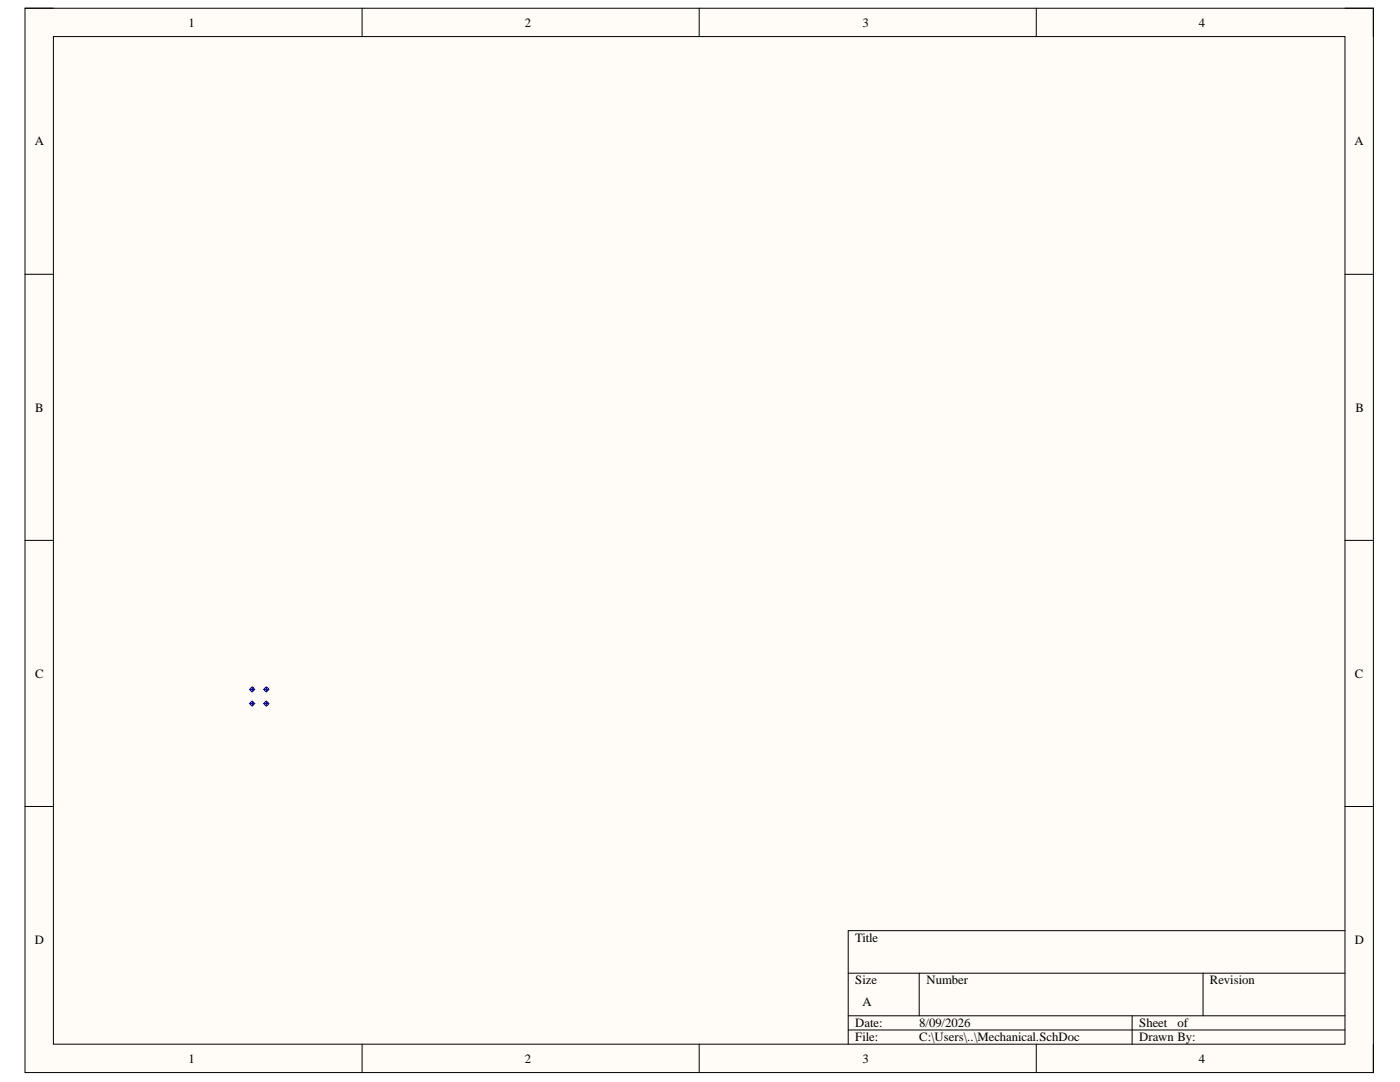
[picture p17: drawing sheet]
<svg xmlns="http://www.w3.org/2000/svg" width="279mm" height="216mm" viewBox="0 0 279 216" stroke-linecap="round" stroke-linejoin="round" font-family="sans-serif">
<defs><g id="words">
<g font-size="2.5">
<text x="37.6" y="5.3">1</text>
<text x="104.7" y="5.3">2</text>
<text x="172.1" y="5.3">3</text>
<text x="239.3" y="5.3">4</text>
<text x="6.9" y="29">A</text>
<text x="270.3" y="29">A</text>
<text x="7" y="82.1">B</text>
<text x="270.5" y="82.1">B</text>
<text x="7" y="135.2">C</text>
<text x="270.4" y="135.2">C</text>
<text x="6.9" y="188.3">D</text>
<text x="170.7" y="188">Title</text>
<text x="270.4" y="188.3">D</text>
<text x="170.7" y="196.4">Size</text>
<text x="184.9" y="196.4">Number</text>
<text x="241.5" y="196.4">Revision</text>
<text x="172.1" y="200.7">A</text>
<text x="170.7" y="205">Date:</text>
<text x="170.7" y="207.8">File:</text>
<text x="183.5" y="205">8/09/2026</text>
<text x="183.5" y="207.8">C:\Users\..\Mechanical.SchDoc</text>
<text x="227.4" y="205">Sheet</text>
<text x="227.4" y="207.8">Drawn By:</text>
<text x="235" y="205">of</text>
<text x="37.6" y="212.1">1</text>
<text x="104.7" y="212.1">2</text>
<text x="172.1" y="212.1">3</text>
<text x="239.3" y="212.1">4</text>
</g>
</g></defs>
<path d="M5 1.6h269.1v212.4h-269.1z" fill-rule="evenodd" fill="#fffcf8"/>
<path d="M5 1.6h269.1v212.4h-269.1z" fill="none" stroke="#000" stroke-width=".2"/>
<path d="M10.7 7.3h257.7v201.1h-257.7z" fill-rule="evenodd" fill="#fffcf8"/>
<g fill="none" stroke="#000" stroke-width=".2">
<path d="M5 1.6h5.7M10.7 7.3h257.7v201.1h-257.7zM72.3 1.6v5.7M139.5 1.6v5.7M206.8 1.6v5.7M268.4 1.6h5.7v5.7M5 54.7h5.7M268.4 54.7h5.7M5 107.8h5.7M268.4 107.8h5.7M5 160.9h5.7M268.4 160.9h5.7"/>
<path d="M169.3 194.2h99.1M183.4 194.2v8.5M240.1 194.2v8.5M268.4 185.7h-99.1v22.7M72.3 208.4v5.6M139.5 208.4v5.6M169.3 202.7h99.1M169.3 205.5h99.1M206.8 208.4v5.6M225.9 202.7v5.7M274.1 208.4v5.6"/>
</g>
<circle cx="50.3" cy="137.6" r=".42" fill="#c0c0c0"/>
<circle cx="50.3" cy="137.6" r=".42" fill="none" stroke="#00f" stroke-width=".2"/>
<path d="M49.7 137.6h1.2M50.3 137v1.1" fill="none" stroke="#0000b4" stroke-width=".2"/>
<circle cx="53.1" cy="137.6" r=".42" fill="#c0c0c0"/>
<circle cx="53.1" cy="137.6" r=".42" fill="none" stroke="#00f" stroke-width=".2"/>
<path d="M52.6 137.6h1.1M53.1 137v1.1" fill="none" stroke="#0000b4" stroke-width=".2"/>
<circle cx="50.3" cy="140.4" r=".42" fill="#c0c0c0"/>
<circle cx="50.3" cy="140.4" r=".42" fill="none" stroke="#00f" stroke-width=".2"/>
<path d="M50.3 139.8v1.2M49.7 140.4h1.2" fill="none" stroke="#0000b4" stroke-width=".2"/>
<circle cx="53.1" cy="140.4" r=".42" fill="#c0c0c0"/>
<circle cx="53.1" cy="140.4" r=".42" fill="none" stroke="#00f" stroke-width=".2"/>
<path d="M53.1 139.8v1.2M52.6 140.4h1.1" fill="none" stroke="#0000b4" stroke-width=".2"/>
<use href="#words"/>
</svg>
